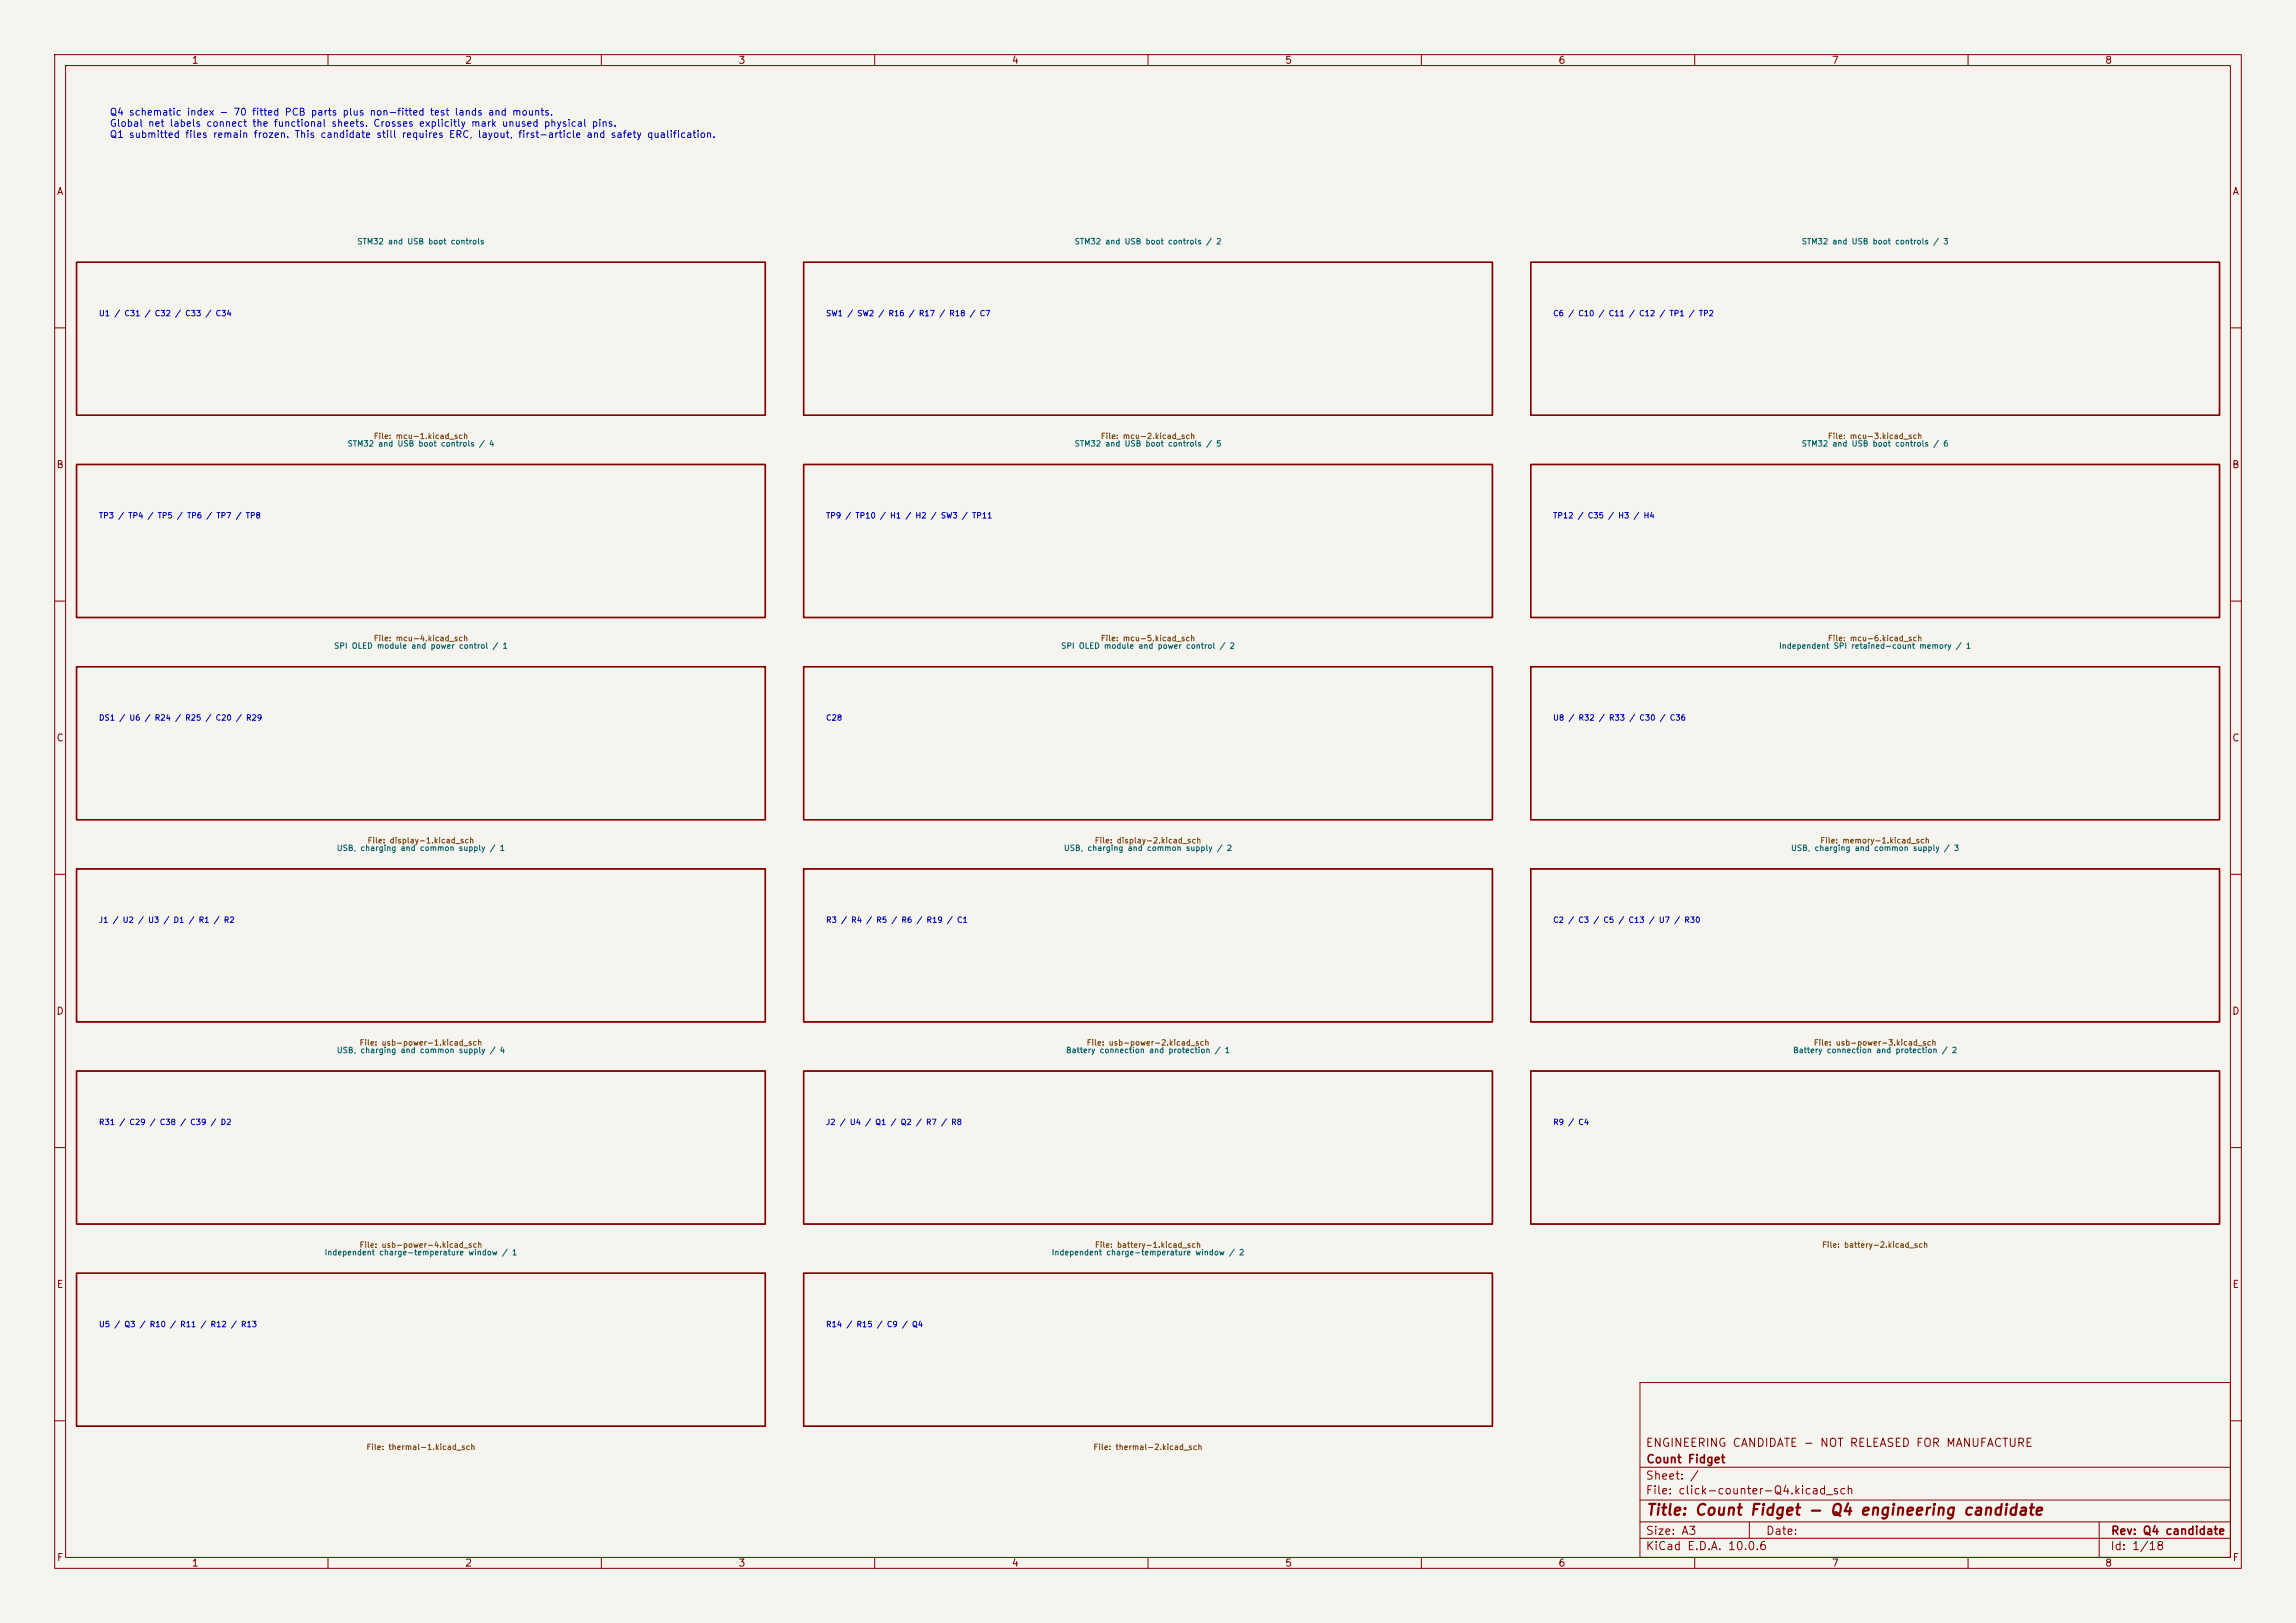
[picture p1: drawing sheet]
<svg xmlns="http://www.w3.org/2000/svg" width="420mm" height="297mm" viewBox="0 0 420 297" stroke-linecap="round" stroke-linejoin="round" font-family="sans-serif">
<defs><g id="words">
<text font-size="2" fill="#840000" x="301" y="277.8">Title: Count Fidget - Q4 engineering candidate</text>
<g font-size="1.5" fill="#840000">
<text x="300.9" y="265.1">ENGINEERING CANDIDATE - NOT RELEASED FOR MANUFACTURE</text>
<text x="301" y="268.1">Count Fidget</text>
<text x="300.9" y="273.8">File: click-counter-Q4.kicad_sch</text>
<text x="300.9" y="271.1">Sheet: /</text>
<text x="300.9" y="281.2">Size: A3</text>
<text x="322.9" y="281.2">Date:</text>
<text x="386" y="281.2">Rev: Q4 candidate</text>
<text x="300.9" y="284">KiCad E.D.A. 10.0.6</text>
<text x="385.9" y="284">Id: 1/18</text>
</g>
<g font-size="1.3" fill="#840000">
<text x="35" y="12">1</text>
<text x="85" y="12">2</text>
<text x="135" y="12">3</text>
<text x="185" y="12">4</text>
<text x="235" y="12">5</text>
<text x="285" y="12">6</text>
<text x="335" y="12">7</text>
<text x="385" y="12">8</text>
<text x="10.3" y="36">A</text>
<text x="408.3" y="36">A</text>
<text x="10.2" y="86">B</text>
<text x="408.2" y="86">B</text>
<text x="10.2" y="136">C</text>
<text x="408.2" y="136">C</text>
<text x="10.2" y="186">D</text>
<text x="408.2" y="186">D</text>
<text x="10.3" y="236">E</text>
<text x="408.3" y="236">E</text>
<text x="10.3" y="286">F</text>
<text x="35" y="287">1</text>
<text x="85" y="287">2</text>
<text x="135" y="287">3</text>
<text x="185" y="287">4</text>
<text x="235" y="287">5</text>
<text x="285" y="287">6</text>
<text x="335" y="287">7</text>
<text x="385" y="287">8</text>
<text x="408.3" y="286">F</text>
</g>
<g font-size="1.3" fill="#0000c2">
<text x="20" y="21.5">Q4 schematic index - 70 fitted PCB parts plus non-fitted test lands and mounts.</text>
<text x="20" y="23.5">Global net labels connect the functional sheets. Crosses explicitly mark unused physical pins.</text>
<text x="20" y="25.5">Q1 submitted files remain frozen. This candidate still requires ERC, layout, first-article and safety qualification.</text>
</g>
<g font-size="1" fill="#006464">
<text x="65.3" y="45">STM32 and USB boot controls</text>
<text x="196.5" y="45">STM32 and USB boot controls / 2</text>
<text x="329.5" y="45">STM32 and USB boot controls / 3</text>
<text x="63.5" y="82">STM32 and USB boot controls / 4</text>
<text x="196.5" y="82">STM32 and USB boot controls / 5</text>
<text x="329.5" y="82">STM32 and USB boot controls / 6</text>
<text x="61" y="119">SPI OLED module and power control / 1</text>
<text x="194" y="119">SPI OLED module and power control / 2</text>
<text x="325.3" y="119">Independent SPI retained-count memory / 1</text>
<text x="61.5" y="156">USB, charging and common supply / 1</text>
<text x="194.5" y="156">USB, charging and common supply / 2</text>
<text x="327.5" y="156">USB, charging and common supply / 3</text>
<text x="61.5" y="193">USB, charging and common supply / 4</text>
<text x="194.9" y="193">Battery connection and protection / 1</text>
<text x="327.9" y="193">Battery connection and protection / 2</text>
<text x="59.3" y="230">Independent charge-temperature window / 1</text>
<text x="192.3" y="230">Independent charge-temperature window / 2</text>
</g>
<g font-size="1" fill="#0000c2">
<text x="18" y="58.1">U1 / C31 / C32 / C33 / C34</text>
<text x="151" y="58.1">SW1 / SW2 / R16 / R17 / R18 / C7</text>
<text x="284" y="58.1">C6 / C10 / C11 / C12 / TP1 / TP2</text>
<text x="18" y="95.1">TP3 / TP4 / TP5 / TP6 / TP7 / TP8</text>
<text x="151" y="95.1">TP9 / TP10 / H1 / H2 / SW3 / TP11</text>
<text x="284" y="95.1">TP12 / C35 / H3 / H4</text>
<text x="18" y="132.1">DS1 / U6 / R24 / R25 / C20 / R29</text>
<text x="151" y="132.1">C28</text>
<text x="284" y="132.1">U8 / R32 / R33 / C30 / C36</text>
<text x="18" y="169.1">J1 / U2 / U3 / D1 / R1 / R2</text>
<text x="151" y="169.1">R3 / R4 / R5 / R6 / R19 / C1</text>
<text x="284" y="169.1">C2 / C3 / C5 / C13 / U7 / R30</text>
<text x="18" y="206.1">R31 / C29 / C38 / C39 / D2</text>
<text x="151" y="206.1">J2 / U4 / Q1 / Q2 / R7 / R8</text>
<text x="284" y="206.1">R9 / C4</text>
<text x="18" y="243.1">U5 / Q3 / R10 / R11 / R12 / R13</text>
<text x="151" y="243.1">R14 / R15 / C9 / Q4</text>
</g>
<g font-size="1" fill="#725600">
<text x="68.3" y="80.6">File: mcu-1.kicad_sch</text>
<text x="201.3" y="80.6">File: mcu-2.kicad_sch</text>
<text x="334.3" y="80.6">File: mcu-3.kicad_sch</text>
<text x="68.3" y="117.6">File: mcu-4.kicad_sch</text>
<text x="201.3" y="117.6">File: mcu-5.kicad_sch</text>
<text x="334.3" y="117.6">File: mcu-6.kicad_sch</text>
<text x="67.1" y="154.6">File: display-1.kicad_sch</text>
<text x="200.1" y="154.6">File: display-2.kicad_sch</text>
<text x="332.9" y="154.6">File: memory-1.kicad_sch</text>
<text x="65.7" y="191.6">File: usb-power-1.kicad_sch</text>
<text x="198.7" y="191.6">File: usb-power-2.kicad_sch</text>
<text x="331.7" y="191.6">File: usb-power-3.kicad_sch</text>
<text x="65.7" y="228.6">File: usb-power-4.kicad_sch</text>
<text x="200.2" y="228.6">File: battery-1.kicad_sch</text>
<text x="333.2" y="228.6">File: battery-2.kicad_sch</text>
<text x="66.9" y="265.6">File: thermal-1.kicad_sch</text>
<text x="199.9" y="265.6">File: thermal-2.kicad_sch</text>
</g>
</g></defs>
<path d="M0 0h420v297h-420z" fill="#f5f4ef" stroke="#f5f4ef" stroke-width=".18"/>
<g fill="none" stroke="#840000" stroke-width=".18">
<path d="M10 10h400v277h-400zM12 12h396v273h-396zM60 10v2M110 10v2M160 10v2M210 10v2M260 10v2M310 10v2M360 10v2M10 60h2M408 60h2M10 110h2"/>
<path d="M408 110h2M10 160h2M408 160h2M10 210h2M408 210h2M300 253h108v32h-108zM10 260h2M300 278.5h108M300 274.5h108M300 268.5h108M320 278.5v3M384 278.5v6.5"/>
<path d="M408 260h2M60 285v2M110 285v2M160 285v2M210 285v2M260 285v2M300 281.5h108M310 285v2M360 285v2"/>
</g>
<g fill="none" stroke="#840000" stroke-width=".25">
<path d="M14 48h126v28h-126zM147 48h126v28h-126zM280 48h126v28h-126zM14 85h126v28h-126zM147 85h126v28h-126zM280 85h126v28h-126zM14 122h126v28h-126zM147 122h126v28h-126zM280 122h126v28h-126zM14 159h126v28h-126zM147 159h126v28h-126zM280 159h126v28h-126z"/>
<path d="M14 196h126v28h-126zM147 196h126v28h-126zM280 196h126v28h-126zM14 233h126v28h-126zM147 233h126v28h-126z"/>
</g>
<use href="#words"/>
</svg>
